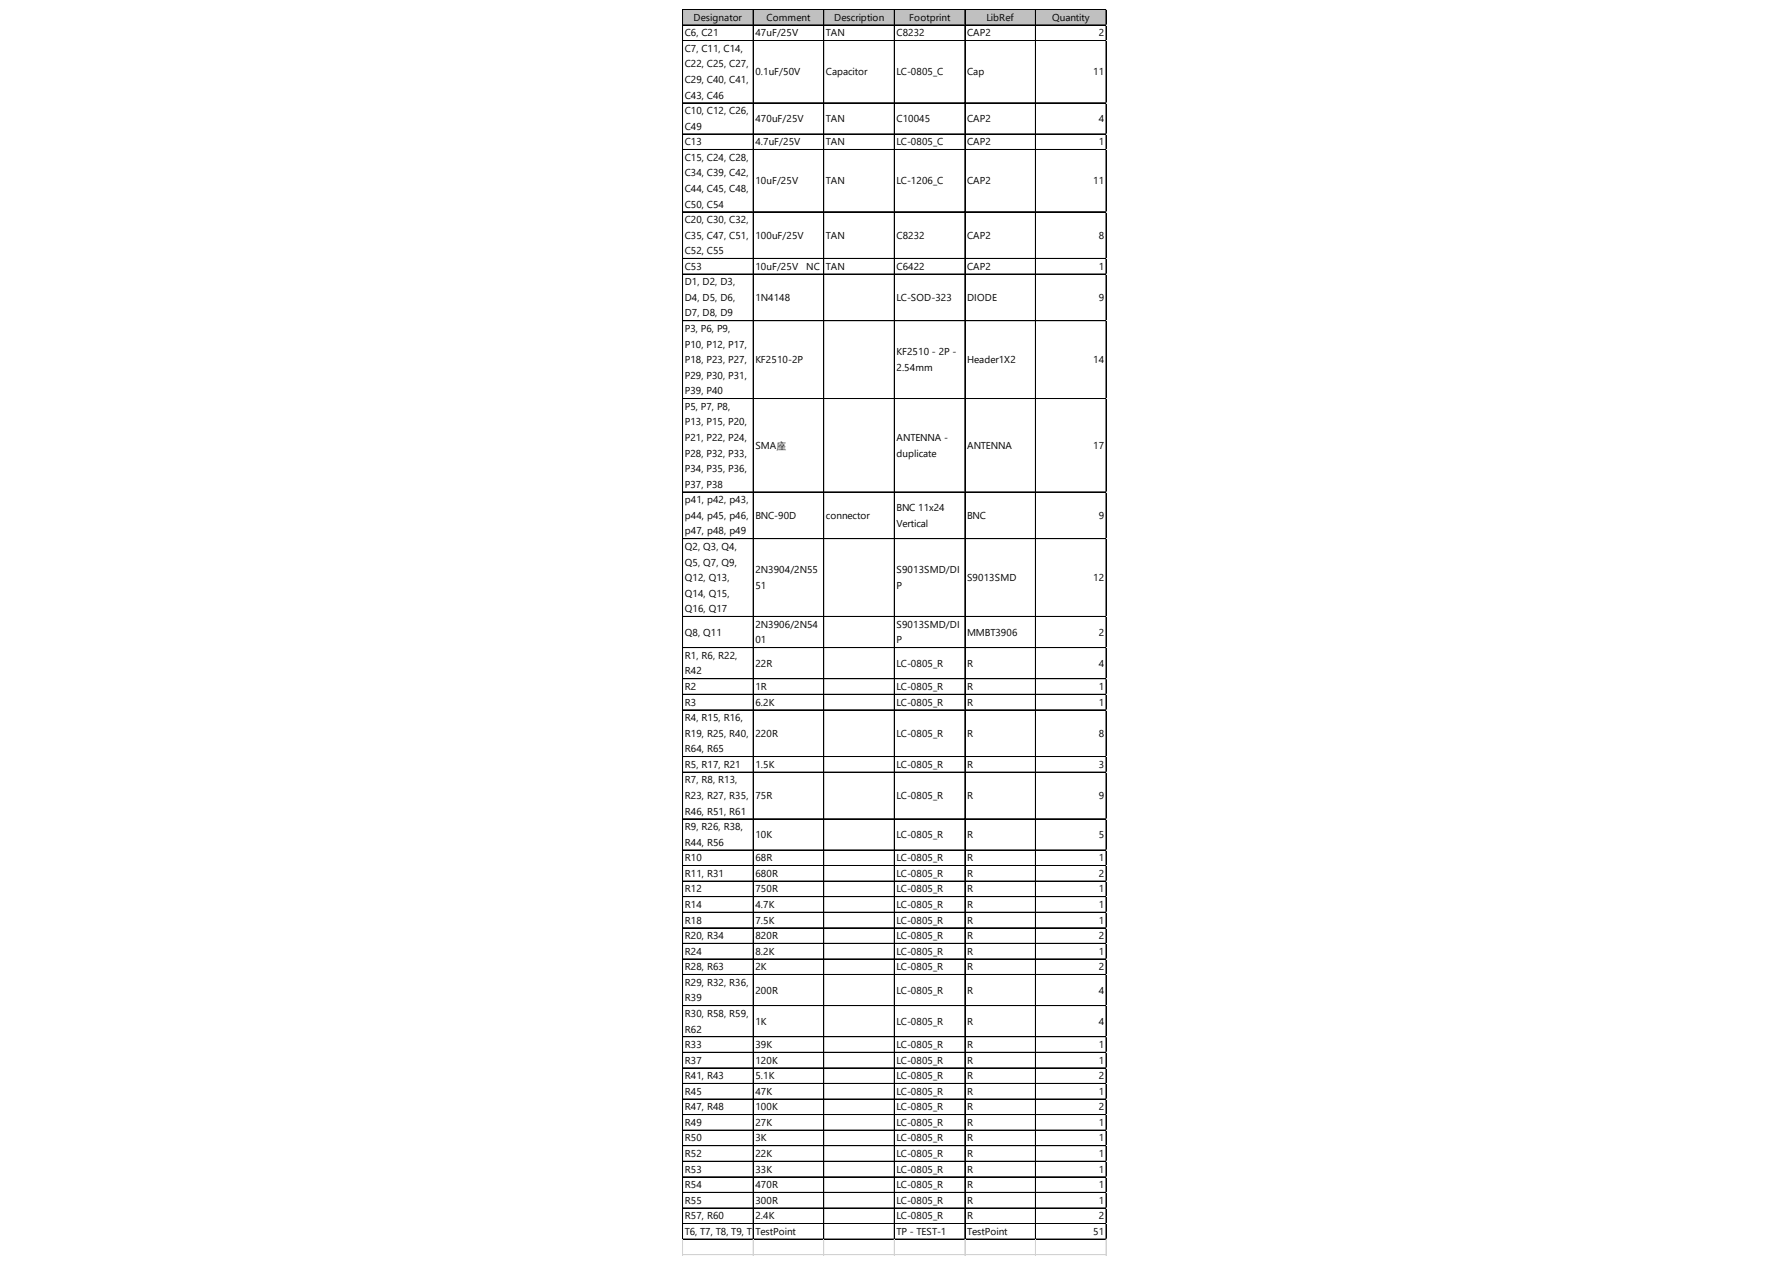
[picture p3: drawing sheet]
<svg xmlns="http://www.w3.org/2000/svg" width="297mm" height="210mm" viewBox="0 0 297 210" stroke-linecap="round" stroke-linejoin="round" font-family="sans-serif">
<defs><g id="words">
<g font-size="1.7">
<text x="115" y="3.4">Designator</text>
<text x="127" y="3.4">Comment</text>
<text x="138.3" y="3.4">Description</text>
<text x="150.7" y="3.4">Footprint</text>
<text x="163.5" y="3.4">LibRef</text>
<text x="174.4" y="3.4">Quantity</text>
<text x="113.5" y="6">C6, C21</text>
<text x="113.5" y="8.6">C7, C11, C14,</text>
<text x="113.5" y="11.2">C22, C25, C27,</text>
<text x="125.2" y="6">47uF/25V</text>
<text x="136.9" y="6">TAN</text>
<text x="148.6" y="6">C8232</text>
<text x="160.3" y="6">CAP2</text>
<text x="182.1" y="6">2</text>
<text x="113.5" y="13.7">C29, C40, C41,</text>
<text x="113.5" y="16.3">C43, C46</text>
<text x="125.2" y="12.5">0.1uF/50V</text>
<text x="136.9" y="12.5">Capacitor</text>
<text x="148.6" y="12.5">LC-0805_C</text>
<text x="160.3" y="12.5">Cap</text>
<text x="181.2" y="12.5">11</text>
<text x="113.5" y="18.9">C10, C12, C26,</text>
<text x="113.5" y="21.5">C49</text>
<text x="125.2" y="20.2">470uF/25V</text>
<text x="136.9" y="20.2">TAN</text>
<text x="148.6" y="20.2">C10045</text>
<text x="160.3" y="20.2">CAP2</text>
<text x="182.1" y="20.2">4</text>
<text x="113.5" y="24.1">C13</text>
<text x="113.5" y="26.6">C15, C24, C28,</text>
<text x="113.5" y="29.2">C34, C39, C42,</text>
<text x="125.2" y="24.1">4.7uF/25V</text>
<text x="136.9" y="24.1">TAN</text>
<text x="148.6" y="24.1">LC-0805_C</text>
<text x="160.3" y="24.1">CAP2</text>
<text x="182.1" y="24.1">1</text>
<text x="113.5" y="31.8">C44, C45, C48,</text>
<text x="113.5" y="34.4">C50, C54</text>
<text x="125.2" y="30.5">10uF/25V</text>
<text x="136.9" y="30.5">TAN</text>
<text x="148.6" y="30.5">LC-1206_C</text>
<text x="160.3" y="30.5">CAP2</text>
<text x="181.2" y="30.5">11</text>
<text x="113.5" y="37">C20, C30, C32,</text>
<text x="113.5" y="39.5">C35, C47, C51,</text>
<text x="125.2" y="39.5">100uF/25V</text>
<text x="136.9" y="39.5">TAN</text>
<text x="148.6" y="39.5">C8232</text>
<text x="160.3" y="39.5">CAP2</text>
<text x="182.1" y="39.5">8</text>
<text x="113.5" y="42.1">C52, C55</text>
<text x="113.5" y="44.7">C53</text>
<text x="113.5" y="47.3">D1, D2, D3,</text>
<text x="125.2" y="44.7">10uF/25V</text>
<text x="133.6" y="44.7">NC</text>
<text x="136.9" y="44.7">TAN</text>
<text x="148.6" y="44.7">C6422</text>
<text x="160.3" y="44.7">CAP2</text>
<text x="182.1" y="44.7">1</text>
<text x="113.5" y="49.9">D4, D5, D6,</text>
<text x="113.5" y="52.4">D7, D8, D9</text>
<text x="125.2" y="49.9">1N4148</text>
<text x="148.6" y="49.9">LC-SOD-323</text>
<text x="160.3" y="49.9">DIODE</text>
<text x="182.1" y="49.9">9</text>
<text x="113.5" y="55">P3, P6, P9,</text>
<text x="113.5" y="57.6">P10, P12, P17,</text>
<text x="148.6" y="58.9">KF2510 - 2P -</text>
<text x="113.5" y="60.2">P18, P23, P27,</text>
<text x="113.5" y="62.7">P29, P30, P31,</text>
<text x="113.5" y="65.3">P39, P40</text>
<text x="125.2" y="60.2">KF2510-2P</text>
<text x="148.6" y="61.5">2.54mm</text>
<text x="160.3" y="60.2">Header1X2</text>
<text x="181.2" y="60.2">14</text>
<text x="113.5" y="67.9">P5, P7, P8,</text>
<text x="113.5" y="70.5">P13, P15, P20,</text>
<text x="113.5" y="73.1">P21, P22, P24,</text>
<text x="113.5" y="75.6">P28, P32, P33,</text>
<text x="125.2" y="74.4">SMA座</text>
<text x="148.6" y="73.1">ANTENNA -</text>
<text x="148.6" y="75.6">duplicate</text>
<text x="160.3" y="74.4">ANTENNA</text>
<text x="181.2" y="74.4">17</text>
<text x="113.5" y="78.2">P34, P35, P36,</text>
<text x="113.5" y="80.8">P37, P38</text>
<text x="113.5" y="83.4">p41, p42, p43,</text>
<text x="113.5" y="86">p44, p45, p46,</text>
<text x="113.5" y="88.5">p47, p48, p49</text>
<text x="125.2" y="86">BNC-90D</text>
<text x="136.9" y="86">connector</text>
<text x="148.6" y="84.7">BNC 11x24</text>
<text x="148.6" y="87.2">Vertical</text>
<text x="160.3" y="86">BNC</text>
<text x="182.1" y="86">9</text>
<text x="113.5" y="91.1">Q2, Q3, Q4,</text>
<text x="113.5" y="93.7">Q5, Q7, Q9,</text>
<text x="125.2" y="95">2N3904/2N55</text>
<text x="148.6" y="95">S9013SMD/DI</text>
<text x="113.5" y="96.3">Q12, Q13,</text>
<text x="113.5" y="98.8">Q14, Q15,</text>
<text x="113.5" y="101.4">Q16, Q17</text>
<text x="125.2" y="97.6">51</text>
<text x="148.6" y="97.6">P</text>
<text x="160.3" y="96.3">S9013SMD</text>
<text x="181.2" y="96.3">12</text>
<text x="113.5" y="105.3">Q8, Q11</text>
<text x="125.2" y="104">2N3906/2N54</text>
<text x="125.2" y="106.6">01</text>
<text x="148.6" y="104">S9013SMD/DI</text>
<text x="148.6" y="106.6">P</text>
<text x="160.3" y="105.3">MMBT3906</text>
<text x="182.1" y="105.3">2</text>
<text x="113.5" y="109.2">R1, R6, R22,</text>
<text x="113.5" y="111.7">R42</text>
<text x="125.2" y="110.5">22R</text>
<text x="148.6" y="110.5">LC-0805_R</text>
<text x="160.3" y="110.5">R</text>
<text x="182.1" y="110.5">4</text>
<text x="113.5" y="114.3">R2</text>
<text x="113.5" y="116.9">R3</text>
<text x="113.5" y="119.5">R4, R15, R16,</text>
<text x="125.2" y="114.3">1R</text>
<text x="125.2" y="116.9">6.2K</text>
<text x="148.6" y="114.3">LC-0805_R</text>
<text x="148.6" y="116.9">LC-0805_R</text>
<text x="160.3" y="114.3">R</text>
<text x="160.3" y="116.9">R</text>
<text x="182.1" y="114.3">1</text>
<text x="182.1" y="116.9">1</text>
<text x="113.5" y="122.1">R19, R25, R40,</text>
<text x="113.5" y="124.6">R64, R65</text>
<text x="125.2" y="122.1">220R</text>
<text x="148.6" y="122.1">LC-0805_R</text>
<text x="160.3" y="122.1">R</text>
<text x="182.1" y="122.1">8</text>
<text x="113.5" y="127.2">R5, R17, R21</text>
<text x="113.5" y="129.8">R7, R8, R13,</text>
<text x="125.2" y="127.2">1.5K</text>
<text x="148.6" y="127.2">LC-0805_R</text>
<text x="160.3" y="127.2">R</text>
<text x="182.1" y="127.2">3</text>
<text x="113.5" y="132.4">R23, R27, R35,</text>
<text x="113.5" y="135">R46, R51, R61</text>
<text x="113.5" y="137.5">R9, R26, R38,</text>
<text x="125.2" y="132.4">75R</text>
<text x="148.6" y="132.4">LC-0805_R</text>
<text x="160.3" y="132.4">R</text>
<text x="182.1" y="132.4">9</text>
<text x="113.5" y="140.1">R44, R56</text>
<text x="113.5" y="142.7">R10</text>
<text x="125.2" y="138.8">10K</text>
<text x="125.2" y="142.7">68R</text>
<text x="148.6" y="138.8">LC-0805_R</text>
<text x="148.6" y="142.7">LC-0805_R</text>
<text x="160.3" y="138.8">R</text>
<text x="160.3" y="142.7">R</text>
<text x="182.1" y="138.8">5</text>
<text x="182.1" y="142.7">1</text>
<text x="113.5" y="145.3">R11, R31</text>
<text x="113.5" y="147.8">R12</text>
<text x="125.2" y="145.3">680R</text>
<text x="125.2" y="147.8">750R</text>
<text x="148.6" y="145.3">LC-0805_R</text>
<text x="148.6" y="147.8">LC-0805_R</text>
<text x="160.3" y="145.3">R</text>
<text x="160.3" y="147.8">R</text>
<text x="182.1" y="145.3">2</text>
<text x="182.1" y="147.8">1</text>
<text x="113.5" y="150.4">R14</text>
<text x="113.5" y="153">R18</text>
<text x="113.5" y="155.6">R20, R34</text>
<text x="125.2" y="150.4">4.7K</text>
<text x="125.2" y="153">7.5K</text>
<text x="125.2" y="155.6">820R</text>
<text x="148.6" y="150.4">LC-0805_R</text>
<text x="148.6" y="153">LC-0805_R</text>
<text x="148.6" y="155.6">LC-0805_R</text>
<text x="160.3" y="150.4">R</text>
<text x="160.3" y="153">R</text>
<text x="160.3" y="155.6">R</text>
<text x="182.1" y="150.4">1</text>
<text x="182.1" y="153">1</text>
<text x="182.1" y="155.6">2</text>
<text x="113.5" y="158.2">R24</text>
<text x="113.5" y="160.7">R28, R63</text>
<text x="125.2" y="158.2">8.2K</text>
<text x="125.2" y="160.7">2K</text>
<text x="148.6" y="158.2">LC-0805_R</text>
<text x="148.6" y="160.7">LC-0805_R</text>
<text x="160.3" y="158.2">R</text>
<text x="160.3" y="160.7">R</text>
<text x="182.1" y="158.2">1</text>
<text x="182.1" y="160.7">2</text>
<text x="113.5" y="163.3">R29, R32, R36,</text>
<text x="113.5" y="165.9">R39</text>
<text x="125.2" y="164.6">200R</text>
<text x="148.6" y="164.6">LC-0805_R</text>
<text x="160.3" y="164.6">R</text>
<text x="182.1" y="164.6">4</text>
<text x="113.5" y="168.5">R30, R58, R59,</text>
<text x="113.5" y="171.1">R62</text>
<text x="113.5" y="173.6">R33</text>
<text x="125.2" y="169.8">1K</text>
<text x="125.2" y="173.6">39K</text>
<text x="148.6" y="169.8">LC-0805_R</text>
<text x="148.6" y="173.6">LC-0805_R</text>
<text x="160.3" y="169.8">R</text>
<text x="160.3" y="173.6">R</text>
<text x="182.1" y="169.8">4</text>
<text x="182.1" y="173.6">1</text>
<text x="113.5" y="176.2">R37</text>
<text x="113.5" y="178.8">R41, R43</text>
<text x="125.2" y="176.2">120K</text>
<text x="125.2" y="178.8">5.1K</text>
<text x="148.6" y="176.2">LC-0805_R</text>
<text x="148.6" y="178.8">LC-0805_R</text>
<text x="160.3" y="176.2">R</text>
<text x="160.3" y="178.8">R</text>
<text x="182.1" y="176.2">1</text>
<text x="182.1" y="178.8">2</text>
<text x="113.5" y="181.4">R45</text>
<text x="113.5" y="183.9">R47, R48</text>
<text x="125.2" y="181.4">47K</text>
<text x="125.2" y="183.9">100K</text>
<text x="148.6" y="181.4">LC-0805_R</text>
<text x="148.6" y="183.9">LC-0805_R</text>
<text x="160.3" y="181.4">R</text>
<text x="160.3" y="183.9">R</text>
<text x="182.1" y="181.4">1</text>
<text x="182.1" y="183.9">2</text>
<text x="113.5" y="186.5">R49</text>
<text x="113.5" y="189.1">R50</text>
<text x="113.5" y="191.7">R52</text>
<text x="125.2" y="186.5">27K</text>
<text x="125.2" y="189.1">3K</text>
<text x="125.2" y="191.7">22K</text>
<text x="148.6" y="186.5">LC-0805_R</text>
<text x="148.6" y="189.1">LC-0805_R</text>
<text x="148.6" y="191.7">LC-0805_R</text>
<text x="160.3" y="186.5">R</text>
<text x="160.3" y="189.1">R</text>
<text x="160.3" y="191.7">R</text>
<text x="182.1" y="186.5">1</text>
<text x="182.1" y="189.1">1</text>
<text x="182.1" y="191.7">1</text>
<text x="113.5" y="194.3">R53</text>
<text x="113.5" y="196.8">R54</text>
<text x="125.2" y="194.3">33K</text>
<text x="125.2" y="196.8">470R</text>
<text x="148.6" y="194.3">LC-0805_R</text>
<text x="148.6" y="196.8">LC-0805_R</text>
<text x="160.3" y="194.3">R</text>
<text x="160.3" y="196.8">R</text>
<text x="182.1" y="194.3">1</text>
<text x="182.1" y="196.8">1</text>
<text x="113.5" y="199.4">R55</text>
<text x="113.5" y="202">R57, R60</text>
<text x="125.2" y="199.4">300R</text>
<text x="125.2" y="202">2.4K</text>
<text x="148.6" y="199.4">LC-0805_R</text>
<text x="148.6" y="202">LC-0805_R</text>
<text x="160.3" y="199.4">R</text>
<text x="160.3" y="202">R</text>
<text x="182.1" y="199.4">1</text>
<text x="182.1" y="202">2</text>
<text x="113.5" y="204.6">T6, T7, T8, T9, T1T0e, T11, T12, T13</text>
<text x="126.9" y="204.6">stPoint</text>
<text x="137" y="204.6">, T14, T15, T16, TT2P -</text>
<text x="150.1" y="204.6">0, T21T-1</text>
<text x="152.7" y="204.6">ES, T22, T2T5e, T26, T27, T28</text>
<text x="162" y="204.6">stPoint</text>
<text x="172" y="204.6">, T29, T30, T3511, T32, T33, T36, T37, T38, T40, T41, T42, T43, T47, T48, T49, T50, T51, T52, T53, T54, T55, T56, T57, T58, T59, T60, T61, T62, T63, T64, T65, T66, T67</text>
</g>
</g></defs>
<path d="M113.2 1.6h70.2v2.6h-70.2z" fill="#c0c0c0"/>
<g fill="none" stroke="#000" stroke-width=".17">
<path d="M113.1 1.6v203.8M113.2 1.6v203.8M113.2 1.6h70.2M113.2 4.1h70.2M113.2 4.2h70.2M113.2 6.7h70.2M113.2 6.8h70.2M113.2 17h70.2M113.2 17.1h70.2M124.8 1.6v203.8M124.9 1.6v203.8M136.5 1.6v203.8"/>
<path d="M136.6 1.6v203.8M148.2 1.6v203.8M148.3 1.6v203.8M159.9 1.6v203.8M160 1.6v203.8M171.6 1.6v203.8M171.7 1.6v203.8M183.3 1.6v203.8M183.4 1.6v203.8M113.2 22.2h70.2M113.2 24.8h70.2M113.2 35.1h70.2"/>
<path d="M113.2 42.8h70.2M113.2 42.9h70.2M113.2 45.4h70.2M113.2 53.1h70.2M113.2 53.2h70.2M113.2 66h70.2M113.2 66.1h70.2M113.2 81.5h70.2M113.2 89.2h70.2M113.2 89.3h70.2M113.2 102.1h70.2M113.2 102.2h70.2"/>
<path d="M113.2 107.3h70.2M113.2 112.4h70.2M113.2 112.5h70.2M113.2 115h70.2M113.2 115.1h70.2M113.2 117.6h70.2M113.2 125.3h70.2M113.2 125.4h70.2M113.2 127.9h70.2M113.2 128h70.2M113.2 135.6h70.2M113.2 135.7h70.2"/>
<path d="M113.2 140.8h70.2M113.2 140.9h70.2M113.2 143.4h70.2M113.2 146h70.2M113.2 148.5h70.2M113.2 148.6h70.2M113.2 151.1h70.2M113.2 151.2h70.2M113.2 153.7h70.2M113.2 156.3h70.2M113.2 158.9h70.2M113.2 161.4h70.2"/>
<path d="M113.2 161.5h70.2M113.2 166.6h70.2M113.2 171.8h70.2M113.2 174.3h70.2M113.2 174.4h70.2M113.2 176.9h70.2M113.2 177h70.2M113.2 179.5h70.2M113.2 182.1h70.2M113.2 184.6h70.2M113.2 184.7h70.2M113.2 187.2h70.2"/>
<path d="M113.2 187.3h70.2M113.2 189.8h70.2M113.2 192.4h70.2M113.2 195h70.2M113.2 197.5h70.2M113.2 197.6h70.2M113.2 200.1h70.2M113.2 200.2h70.2M113.2 202.7h70.2M113.2 205.3h70.2"/>
</g>
<g fill="none" stroke="#d4d4d4" stroke-width=".17">
<path d="M183.4 1.6h.1M113.1 205.4v2.6M113.2 205.4v2.6M124.8 205.4v2.6M124.9 205.4v2.6M136.5 205.4v2.6M136.6 205.4v2.6M148.2 205.4v2.6M148.3 205.4v2.6M159.9 205.4v2.6M160 205.4v2.6M171.6 205.4v2.6"/>
<path d="M171.7 205.4v2.6M183.3 205.4v2.6M183.4 205.4v2.6"/>
</g>
<path d="M183.4 1.6h.1z" fill="#d4d4d4"/>
<path d="M183.4 4.1h.1" fill="none" stroke="#d4d4d4" stroke-width=".17"/>
<path d="M183.4 4.1l.1 .1z" fill="#d4d4d4"/>
<path d="M183.4 6.7h.1" fill="none" stroke="#d4d4d4" stroke-width=".17"/>
<path d="M183.4 6.7l.1 .1z" fill="#d4d4d4"/>
<path d="M183.4 17h.1" fill="none" stroke="#d4d4d4" stroke-width=".17"/>
<path d="M183.4 17l.1 .1z" fill="#d4d4d4"/>
<path d="M183.4 22.2h.1" fill="none" stroke="#d4d4d4" stroke-width=".17"/>
<path d="M183.4 22.2l.1 .1z" fill="#d4d4d4"/>
<path d="M183.4 24.8h.1" fill="none" stroke="#d4d4d4" stroke-width=".17"/>
<path d="M183.4 24.8l.1 .1z" fill="#d4d4d4"/>
<path d="M183.4 35.1h.1" fill="none" stroke="#d4d4d4" stroke-width=".17"/>
<path d="M183.4 35.1l.1 .1z" fill="#d4d4d4"/>
<path d="M183.4 42.8h.1" fill="none" stroke="#d4d4d4" stroke-width=".17"/>
<path d="M183.4 42.8l.1 .1z" fill="#d4d4d4"/>
<path d="M183.4 45.4h.1" fill="none" stroke="#d4d4d4" stroke-width=".17"/>
<path d="M183.4 45.4l.1 .1z" fill="#d4d4d4"/>
<path d="M183.4 53.1h.1" fill="none" stroke="#d4d4d4" stroke-width=".17"/>
<path d="M183.4 53.1l.1 .1z" fill="#d4d4d4"/>
<path d="M183.4 66h.1" fill="none" stroke="#d4d4d4" stroke-width=".17"/>
<path d="M183.4 66l.1 .1z" fill="#d4d4d4"/>
<path d="M183.4 81.5h.1" fill="none" stroke="#d4d4d4" stroke-width=".17"/>
<path d="M183.4 81.5l.1 .1z" fill="#d4d4d4"/>
<path d="M183.4 89.2h.1" fill="none" stroke="#d4d4d4" stroke-width=".17"/>
<path d="M183.4 89.2l.1 .1z" fill="#d4d4d4"/>
<path d="M183.4 102.1h.1" fill="none" stroke="#d4d4d4" stroke-width=".17"/>
<path d="M183.4 102.1l.1 .1z" fill="#d4d4d4"/>
<path d="M183.4 107.3h.1" fill="none" stroke="#d4d4d4" stroke-width=".17"/>
<path d="M183.4 107.3l.1 .1z" fill="#d4d4d4"/>
<path d="M183.4 112.4h.1" fill="none" stroke="#d4d4d4" stroke-width=".17"/>
<path d="M183.4 112.4l.1 .1z" fill="#d4d4d4"/>
<path d="M183.4 115h.1" fill="none" stroke="#d4d4d4" stroke-width=".17"/>
<path d="M183.4 115l.1 .1z" fill="#d4d4d4"/>
<path d="M183.4 117.6h.1" fill="none" stroke="#d4d4d4" stroke-width=".17"/>
<path d="M183.4 117.6l.1 .1z" fill="#d4d4d4"/>
<path d="M183.4 125.3h.1" fill="none" stroke="#d4d4d4" stroke-width=".17"/>
<path d="M183.4 125.3l.1 .1z" fill="#d4d4d4"/>
<path d="M183.4 127.9h.1" fill="none" stroke="#d4d4d4" stroke-width=".17"/>
<path d="M183.4 127.9l.1 .1z" fill="#d4d4d4"/>
<path d="M183.4 135.6h.1" fill="none" stroke="#d4d4d4" stroke-width=".17"/>
<path d="M183.4 135.6l.1 .1z" fill="#d4d4d4"/>
<path d="M183.4 140.8h.1" fill="none" stroke="#d4d4d4" stroke-width=".17"/>
<path d="M183.4 140.8l.1 .1z" fill="#d4d4d4"/>
<path d="M183.4 143.4h.1" fill="none" stroke="#d4d4d4" stroke-width=".17"/>
<path d="M183.4 143.4l.1 .1z" fill="#d4d4d4"/>
<path d="M183.4 146h.1" fill="none" stroke="#d4d4d4" stroke-width=".17"/>
<path d="M183.4 146l.1 .1z" fill="#d4d4d4"/>
<path d="M183.4 148.5h.1" fill="none" stroke="#d4d4d4" stroke-width=".17"/>
<path d="M183.4 148.5l.1 .1z" fill="#d4d4d4"/>
<path d="M183.4 151.1h.1" fill="none" stroke="#d4d4d4" stroke-width=".17"/>
<path d="M183.4 151.1l.1 .1z" fill="#d4d4d4"/>
<path d="M183.4 153.7h.1" fill="none" stroke="#d4d4d4" stroke-width=".17"/>
<path d="M183.4 153.7l.1 .1z" fill="#d4d4d4"/>
<path d="M183.4 156.3h.1" fill="none" stroke="#d4d4d4" stroke-width=".17"/>
<path d="M183.4 156.3l.1 .1z" fill="#d4d4d4"/>
<path d="M183.4 158.9h.1" fill="none" stroke="#d4d4d4" stroke-width=".17"/>
<path d="M183.4 158.9h.1z" fill="#d4d4d4"/>
<path d="M183.4 161.4h.1" fill="none" stroke="#d4d4d4" stroke-width=".17"/>
<path d="M183.4 161.4l.1 .1z" fill="#d4d4d4"/>
<path d="M183.4 166.6h.1" fill="none" stroke="#d4d4d4" stroke-width=".17"/>
<path d="M183.4 166.6l.1 .1z" fill="#d4d4d4"/>
<path d="M183.4 171.8h.1" fill="none" stroke="#d4d4d4" stroke-width=".17"/>
<path d="M183.4 171.8h.1z" fill="#d4d4d4"/>
<path d="M183.4 174.3h.1" fill="none" stroke="#d4d4d4" stroke-width=".17"/>
<path d="M183.4 174.3l.1 .1z" fill="#d4d4d4"/>
<path d="M183.4 176.9h.1" fill="none" stroke="#d4d4d4" stroke-width=".17"/>
<path d="M183.4 176.9l.1 .1z" fill="#d4d4d4"/>
<path d="M183.4 179.5h.1" fill="none" stroke="#d4d4d4" stroke-width=".17"/>
<path d="M183.4 179.5l.1 .1z" fill="#d4d4d4"/>
<path d="M183.4 182.1h.1" fill="none" stroke="#d4d4d4" stroke-width=".17"/>
<path d="M183.4 182.1l.1 .1z" fill="#d4d4d4"/>
<path d="M183.4 184.6h.1" fill="none" stroke="#d4d4d4" stroke-width=".17"/>
<path d="M183.4 184.6l.1 .1z" fill="#d4d4d4"/>
<path d="M183.4 187.2h.1" fill="none" stroke="#d4d4d4" stroke-width=".17"/>
<path d="M183.4 187.2l.1 .1z" fill="#d4d4d4"/>
<path d="M183.4 189.8h.1" fill="none" stroke="#d4d4d4" stroke-width=".17"/>
<path d="M183.4 189.8l.1 .1z" fill="#d4d4d4"/>
<path d="M183.4 192.4h.1" fill="none" stroke="#d4d4d4" stroke-width=".17"/>
<path d="M183.4 192.4l.1 .1z" fill="#d4d4d4"/>
<path d="M183.4 195h.1" fill="none" stroke="#d4d4d4" stroke-width=".17"/>
<path d="M183.4 195l.1 .1z" fill="#d4d4d4"/>
<path d="M183.4 197.5h.1" fill="none" stroke="#d4d4d4" stroke-width=".17"/>
<path d="M183.4 197.5l.1 .1z" fill="#d4d4d4"/>
<path d="M183.4 200.1h.1" fill="none" stroke="#d4d4d4" stroke-width=".17"/>
<path d="M183.4 200.1l.1 .1z" fill="#d4d4d4"/>
<path d="M183.4 202.7h.1" fill="none" stroke="#d4d4d4" stroke-width=".17"/>
<path d="M183.4 202.7l.1 .1z" fill="#d4d4d4"/>
<path d="M183.4 205.3h.1" fill="none" stroke="#d4d4d4" stroke-width=".17"/>
<path d="M183.4 205.3l.1 .1z" fill="#d4d4d4"/>
<path d="M113.1 207.9h70.4" fill="none" stroke="#d4d4d4" stroke-width=".17"/>
<use href="#words"/>
</svg>
